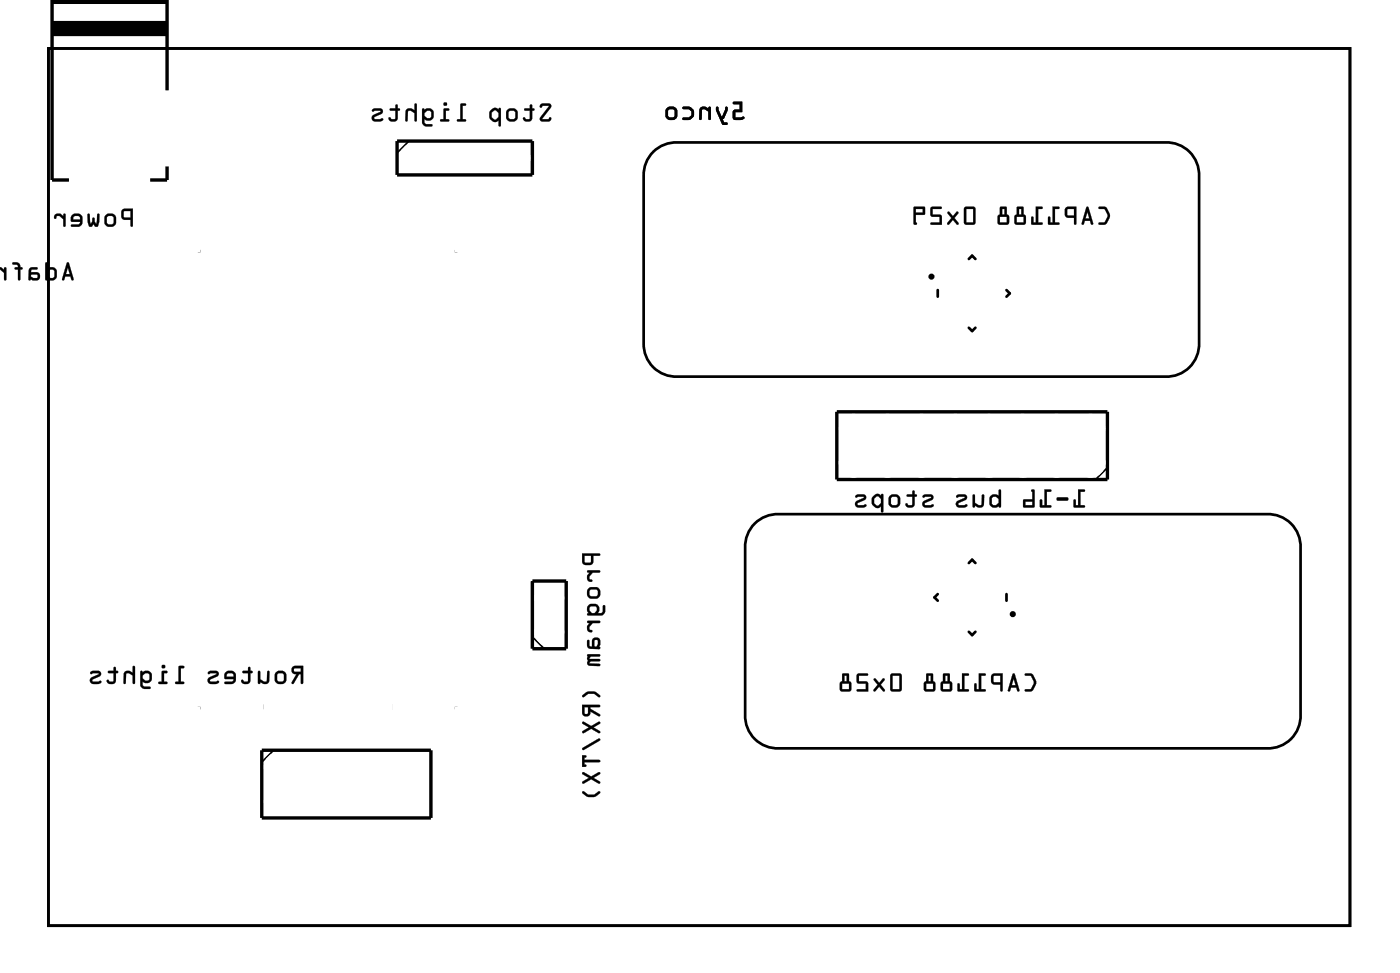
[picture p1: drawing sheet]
<svg xmlns="http://www.w3.org/2000/svg" width="105mm" height="73mm" viewBox="0 0 105 73" stroke-linecap="round" stroke-linejoin="round" font-family="sans-serif">
<g fill="none" stroke="#000" stroke-width=".2">
<path d="M3.6 3.6h97.8v65.9h-97.8zM49.1 11.4a2.44 2.44 0 0 1 1.8-.7h36.6a2.44 2.44 0 0 1 2.5 2.5v12.6a2.44 2.44 0 0 1-2.5 2.5h-36.6a2.44 2.44 0 0 1-2.6-2.5v-12.6a2.44 2.44 0 0 1 .8-1.8zM72.8 19.4l.2-.2 .2 .2M56.7 39.3a2.44 2.44 0 0 1 1.8-.7h36.6a2.44 2.44 0 0 1 2.6 2.5v12.6a2.44 2.44 0 0 1-2.6 2.5h-36.6a2.44 2.44 0 0 1-2.5-2.5v-12.6a2.44 2.44 0 0 1 .7-1.8zM70.4 21.8v.5M72.8 24.6l.2 .2 .2-.2M75.6 21.8l.2 .2-.2 .3M70.4 44.6l-.2 .2 .2 .3M72.8 47.4l.2 .3 .2-.3M72.8 42.3l.2-.3 .2 .3M75.6 44.6v.5"/>
<circle cx="69.9" cy="20.8" r=".13"/>
<circle cx="76.1" cy="46.1" r=".13"/>
</g>
<g fill="#000">
<path d="M9.2 15.7l-.1 .2v.4l.2 .2h.5v.5h.1l.1-1.3zM9.3 15.9l.5-.1v.5h-.5zM7.8 16.5a.5 .5 0 0 0 .9 0 .5 .5 0 0 0-.9 0zM8.1 16.3l.3-.1 .1 .1v.4l-.1 .1h-.3l-.1-.1zM6.6 16.1a.95 .95 0 0 0 .1 .9h.2l.1-.2 .1 .2h.2a.95 .95 0 0 0 .2-.9l-.1-.1-.1 .1-.1 .7-.2-.5-.2 .5-.1-.7zM5.4 16.1l-.1 .2v.3l.7 .1-.1 .1-.5 .1-.1 .1h.7l.2-.3-.1-.5-.2-.2h-.3zM5.5 16.3l.4-.1 .1 .3h-.5zM4.1 16.1v.2a.1 .1 0 0 0 0 .1 .1 .1 0 0 0 .1-.1l.3-.1 .3 .3v.5h.1v-.9h-.1v.1l-.3-.2z"/>
<path d="M9.2 15.7l-.1 .2v.4l.2 .2h.5v.4a.1 .1 0 0 0 .1 .1 .1 .1 0 0 0 .1-.1v-1.2h-.6zM9.2 15.7h.8l-.1 1.3h-.1v-.5h-.5l-.2-.2zM9.3 15.9l.5-.1v.5h-.5zM9.3 15.9v.4h.5v-.5zM7.7 16.5a.55 .55 0 0 0 1.1 0 .55 .55 0 0 0-1.1 0zM7.8 16.5a.49 .49 0 0 1 .9 0 .49 .49 0 0 1-.9 0zM8.1 16.3l.3-.1 .1 .1v.4l-.1 .1h-.3zM8.1 16.2l-.1 .5 .1 .2 .4-.1v-.1v-.4l-.1-.1zM6.6 16.1v.6l.2 .3h.1l.1-.2 .1 .2h.3l.1-.9a.1 .1 0 0 0-.1-.1 .1 .1 0 0 0-.1 .1l-.1 .7-.1-.4a.1 .1 0 0 0-.1-.1 .1 .1 0 0 0-.1 .1l-.1 .4-.1-.7zM6.6 16.1h.1l.1 .7 .2-.5 .2 .5 .1-.7h.1l.1 .5-.2 .4h-.1l-.2-.2-.1 .2h-.2l-.1-.3zM5.4 16.1l-.1 .2v.3l.7 .1-.1 .1h-.5a.1 .1 0 0 0-.1 .1 .1 .1 0 0 0 .1 .1h.5l.2-.1 .1-.1v-.5l-.2-.3h-.4zM5.4 16.2l.2-.2h.3l.2 .2 .1 .5-.2 .3h-.6v-.1l.5-.1 .1-.1v-.1h-.6l-.1-.3zM5.6 16.3l.3-.1 .1 .3h-.5zM5.5 16.2v.3h.5l-.1-.3zM4.1 16.1l-.1 .2a.11 .11 0 0 0 .2 .1 .11 .11 0 0 0 0-.1l.3-.1 .3 .3-.1 .4a.1 .1 0 0 0 .1 .1 .1 .1 0 0 0 .1-.1v-.8a.1 .1 0 0 0-.1-.1 .1 .1 0 0 0-.1 .1l.1 .1-.3-.2zM4.1 16.1l.4-.1 .3 .2v-.1h.1v.9h-.1v-.5l-.3-.3h-.2l-.2 .2z"/>
<path d="M40.6 7.8l-.1 .2 .1 .1 .2-.2 .4 .1-.6 .8-.1 .2 .2 .1h.6l.1-.1-.1-.2-.1 .1h-.5l.7-.8v-.2l-.2-.1zM39.4 8.2v.1h.4v.6h-.3l-.1-.1-.1 .1a.35 .35 0 0 0 .3 .3 .35 .35 0 0 0 .4-.3v-.6l.1-.1-.1-.1-.1-.2h-.1v.2zM37.9 8.6a.5 .5 0 0 0 1 0 .5 .5 0 0 0-1 0zM38.2 8.4l.4-.1 .1 .1v.4l-.1 .1h-.3l-.1-.1zM36.8 8.3v.1a.54 .54 0 0 0 .4 .8l.2-.2v.4h.2v-1.3a.09 .09 0 0 0-.1 0 .09 .09 0 0 0-.1 .1l-.2-.1zM36.9 8.4l.3-.1 .2 .2v.3l-.2 .2-.3-.2zM34.6 7.8v1.1l-.2 .1-.1 .1h.6l.1-.1-.3-.1v-1h.2l.1-.1zM33.3 8.2v.7l-.2 .1-.1 .1h.7v-.1l-.2-.1v-.6h.2v-.1zM33.3 7.8a.15 .15 0 0 0 .3 0 .15 .15 0 0 0-.3 0zM31.7 8.2v1.1l.2 .2h.5v-.2l-.5-.1v-.3l.2 .2 .4-.2 .1-.2-.1-.4-.2-.2h-.2l-.2 .2-.1-.2zM31.9 8.5l.2-.2h.2l.1 .1v.4l-.2 .1h-.1l-.2-.2zM30.5 8.2v.2v.7h.1v-.7l.1-.1 .4 .2v.6h.2v-1.3h-.2v.5l-.3-.2zM29.3 8.2v.1h.4v.6h-.3l-.1-.1-.1 .1a.35 .35 0 0 0 .3 .3 .35 .35 0 0 0 .4-.3v-.6l.1-.1-.1-.1-.1-.2h-.1v.2zM27.9 8.2v.1a.12 .12 0 0 0 .1 .1 .12 .12 0 0 0 .2-.1l.4 .1-.5 .2a.27 .27 0 0 0-.2 .3 .27 .27 0 0 0 .3 .2l.5-.1v-.1h-.2h-.4v-.1l.5-.2a.22 .22 0 0 0 .2-.3 .22 .22 0 0 0-.3-.2h-.3z"/>
<path d="M40.6 7.8l-.1 .2a.13 .13 0 0 0 .2 .1 .13 .13 0 0 0 .1-.2l.4 .1-.6 .8a.21 .21 0 0 0-.1 .2 .21 .21 0 0 0 .2 .1h.6l.1-.2a.13 .13 0 0 0-.1-.1 .13 .13 0 0 0-.1 .1h-.5l.7-.8a.21 .21 0 0 0-.2-.3zM40.6 7.8h.6a.2 .2 0 0 1 .2 .3l-.7 .8 .5 .1 .1-.2v.2l-.6 .1-.2-.2 .7-.9-.4-.1-.2 .2zM39.4 8.2v.1h.4v.6h-.3l-.1-.1h-.1a.21 .21 0 0 0 0 .3 .21 .21 0 0 0 .2 0h.3l.2-.1v-.7a.1 .1 0 0 0 .1-.1 .1 .1 0 0 0-.1-.1v-.2a.1 .1 0 0 0-.1-.1 .1 .1 0 0 0-.1 .1v.2zM39.4 8.2l.4-.1v-.2h.1l.1 .2 .1 .1-.1 .1v.6a.37 .37 0 0 1-.4 .2 .37 .37 0 0 1-.3-.2l.1-.1 .1 .2 .2-.1h.1v-.6h-.4zM37.9 8.6a.51 .51 0 0 0 1 0 .51 .51 0 0 0-1 0zM37.9 8.6a.5 .5 0 0 1 1 0 .5 .5 0 0 1-1 0zM38.2 8.4l.4-.1 .1 .1v.4l-.1 .1h-.4zM38.2 8.3v.5l.1 .2 .3-.1 .1-.1v-.4l-.1-.1zM36.8 8.3l-.1 .2a.5 .5 0 0 0 .3 .6l.2 .1 .2-.2v.4a.1 .1 0 0 0 .1 .1 .1 .1 0 0 0 .1-.1v-1.2a.1 .1 0 0 0-.1-.1 .1 .1 0 0 0-.1 .1l-.2-.1zM36.9 8.2l.3-.1 .2 .2 .1-.2 .1 .1v1.3l-.1-.1-.1-.4-.1 .1h-.2l-.3-.2v-.5zM37 8.4l.2-.1 .2 .2v.3l-.2 .2-.3-.2zM36.9 8.4v.4l.3 .2 .2-.2v-.3l-.2-.2zM34.6 7.8v1.1h-.2a.1 .1 0 0 0-.1 .1 .1 .1 0 0 0 .1 .1h.5a.1 .1 0 0 0 .1-.1 .1 .1 0 0 0-.1-.1h-.2v-1h.2a.1 .1 0 0 0 .1-.1 .1 .1 0 0 0-.1 0zM34.6 7.8h.4l-.1 .1h-.2v1.1h.3l-.1 .1h-.6l.1-.1h.2zM33.3 8.2v.7h-.2a.1 .1 0 0 0-.1 .1 .1 .1 0 0 0 .1 .1h.6a.1 .1 0 0 0 0-.1 .1 .1 0 0 0 0-.1h-.2v-.6h.2a.1 .1 0 0 0 0-.1 .1 .1 0 0 0 0-.1zM33.3 8.2h.4v.1h-.2v.7h.2v.1h-.6v-.1h.2zM33.3 7.8a.15 .15 0 0 0 .3 0 .15 .15 0 0 0-.3 0zM33.3 7.8a.15 .15 0 0 1 .3 0 .15 .15 0 0 1-.3 0zM31.7 8.2v1.1l.2 .2h.5a.1 .1 0 0 0 .1-.1 .1 .1 0 0 0-.1-.1h-.4l-.1-.4 .2 .2 .4-.2 .1-.2-.1-.4-.2-.2h-.2l-.2 .2-.1-.2zM31.7 8.2l.1-.1a.19 .19 0 0 0 .3 0l.2 .1 .2 .1v.5l-.2 .2-.4-.1v.3l.1 .1h.4v.2h-.5l-.2-.2zM31.9 8.5l.2-.2h.2l.1 .1v.4h-.3l-.2-.1zM31.9 8.5v.2l.1 .2h.2l.2-.1v-.4l-.1-.1h-.2zM30.5 8.2l-.1 .8a.09 .09 0 0 0 .1 .1 .09 .09 0 0 0 .1-.1v-.6l.2-.1 .3 .2v.5a.1 .1 0 0 0 .1 .1 .1 .1 0 0 0 .1-.1v-1.2a.1 .1 0 0 0-.1 0 .1 .1 0 0 0-.1 0v.5l-.3-.2zM30.5 8.2l.3-.1 .3 .2v-.5h.2v1.3h-.2v-.6l-.3-.2-.2 .1v.7h-.1v-.7zM29.3 8.2v.1h.4v.6h-.3l-.1-.1h-.1a.21 .21 0 0 0 0 .3 .21 .21 0 0 0 .2 0h.3l.2-.1v-.7h.1a.1 .1 0 0 0 0-.1 .1 .1 0 0 0 0-.1h-.1v-.2a.1 .1 0 0 0-.1-.1 .1 .1 0 0 0-.1 .1v.2zM29.3 8.2l.4-.1v-.2h.1l.1 .2 .1 .1-.1 .1v.6a.37 .37 0 0 1-.4 .2 .37 .37 0 0 1-.3-.2l.1-.1 .1 .2 .2-.1h.1v-.6h-.4zM27.9 8.2a.12 .12 0 0 0 .1 .2 .12 .12 0 0 0 .2-.1l.4 .1-.5 .2a.28 .28 0 0 0-.2 .3 .28 .28 0 0 0 .3 .2l.5-.1a.12 .12 0 0 0 0-.1 .12 .12 0 0 0-.2 0h-.4l.6-.4v-.2l-.1-.2a.71 .71 0 0 0-.7 .1zM28 8.2l.2-.1h.3a.22 .22 0 0 1 .2 .2 .22 .22 0 0 1-.1 .3l-.5 .2v.1l.4 .1 .2-.1v.1l-.2 .1h-.4l-.2-.1 .1-.3 .6-.3-.5-.1a.09 .09 0 0 1-.1 .1 .1 .1 0 0 1 0-.2z"/>
<path d="M55.1 7.7v.1h.4v.4l-.4 .1-.1 .6 .2 .1h.4a.15 .15 0 0 0 .2 0 .15 .15 0 0 0 0-.2h-.6v-.4h.5v-.8zM53.8 8v.3l.4 1 .4 .1v-.2h-.2l-.1-.3h.1l.2-.6v-.2h-.1l-.3 .7-.3-.7zM52.6 8.1l-.1 .2v.7l.2-.1v-.6l.1-.1 .4 .2v.5l.1 .1v-1h-.1v.2l-.3-.2zM51.3 8v.2h.4l.2 .2v.2l-.1 .2-.6 .1 .1 .1h.4a.5 .5 0 0 0 .4-.5 .5 .5 0 0 0-.4-.5zM49.9 8.5a.5 .5 0 0 0 1 0 .5 .5 0 0 0-1 0zM50.2 8.2h.3l.2 .1v.4l-.1 .1h-.3l-.1-.1z"/>
<path d="M55.1 7.7v.1h.4v.4l-.4 .1-.1 .6 .2 .1h.4a.15 .15 0 0 0 .2 0 .15 .15 0 0 0 0-.2h-.6v-.4h.5v-.8zM53.8 8v.3l.4 1 .4 .1v-.2h-.2l-.1-.3h.1l.2-.6v-.2h-.1l-.3 .7-.3-.7zM52.6 8.1l-.1 .2v.7l.2-.1v-.6l.1-.1 .4 .2v.5l.1 .1v-1h-.1v.2l-.3-.2zM51.3 8v.2h.4l.2 .2v.2l-.1 .2-.6 .1 .1 .1h.4a.5 .5 0 0 0 .4-.5 .5 .5 0 0 0-.4-.5zM49.9 8.5a.5 .5 0 0 0 1 0 .5 .5 0 0 0-1 0zM50.2 8.2h.3l.2 .1v.4l-.1 .1h-.3l-.1-.1z"/>
<path d="M55 7.7l.1 .1h.4v.4l-.4 .1-.1 .6 .2 .1 .6-.1a.1 .1 0 0 0 .1-.1 .1 .1 0 0 0-.1 0h-.6v-.4h.5v-.8zM55.1 7.7l.6-.1v.8h-.5v.4h.6h.1l-.1 .1-.6 .1-.2-.1 .1-.6 .5-.1v-.4h-.5zM53.8 8v.3l.4 1 .3 .1a.1 .1 0 0 0 .1-.1 .1 .1 0 0 0-.1-.1h-.1l-.1-.3h.1l.2-.8a.1 .1 0 0 0-.1-.1 .1 .1 0 0 0 0 .1l-.3 .7-.3-.7zM53.8 8l.1 .1 .3 .7 .3-.7h.1v.2l-.2 .6h-.2l.2 .3h.2v.2l-.4-.1-.4-1zM52.6 8.1l-.1 .8a.09 .09 0 0 0 .1 .1 .09 .09 0 0 0 .1-.1v-.6l.2-.1 .3 .2v.5a.1 .1 0 0 0 .1 .1 .1 .1 0 0 0 .1-.1v-.8a.1 .1 0 0 0-.1-.1 .11 .11 0 0 0-.1 .2l-.3-.2zM52.6 8.1l.3-.1 .3 .2v-.2h.1v1l-.1-.1v-.5l-.3-.2h-.2v.7l-.2 .1v-.7zM51.3 8v.2h.4l.2 .2v.3l-.2 .1h-.4a.1 .1 0 0 0-.1 .1 .1 .1 0 0 0 .1 .1l.6-.1a.49 .49 0 0 0 .1-.8l-.2-.1zM51.3 8h.5l.2 .2 .1 .2-.1 .4-.2 .2h-.5v-.2h.4l.2-.2v-.2l-.1-.2h-.5zM49.9 8.5a.51 .51 0 0 0 1 0 .51 .51 0 0 0-1 0zM49.9 8.5a.5 .5 0 0 1 1 0 .5 .5 0 0 1-1 0zM50.2 8.2h.3l.1 .1 .1 .4-.1 .1h-.4zM50.2 8.2v.5l.1 .1h.3l.1-.1v-.4l-.2-.1z"/>
<path d="M55 7.7l.1 .1h.4v.4l-.4 .1-.1 .6 .2 .1 .6-.1a.1 .1 0 0 0 .1-.1 .1 .1 0 0 0-.1 0h-.6v-.4h.5v-.8zM55.1 7.7l.6-.1v.8h-.5v.4h.6h.1l-.1 .1-.6 .1-.2-.1 .1-.6 .5-.1v-.4h-.5zM53.8 8v.3l.4 1 .3 .1a.1 .1 0 0 0 .1-.1 .1 .1 0 0 0-.1-.1h-.1l-.1-.3h.1l.2-.8a.1 .1 0 0 0-.1-.1 .1 .1 0 0 0 0 .1l-.3 .7-.3-.7zM53.8 8l.1 .1 .3 .7 .3-.7h.1v.2l-.2 .6h-.2l.2 .3h.2v.2l-.4-.1-.4-1zM52.6 8.1l-.1 .8a.09 .09 0 0 0 .1 .1 .09 .09 0 0 0 .1-.1v-.6l.2-.1 .3 .2v.5a.1 .1 0 0 0 .1 .1 .1 .1 0 0 0 .1-.1v-.8a.1 .1 0 0 0-.1-.1 .11 .11 0 0 0-.1 .2l-.3-.2zM52.6 8.1l.3-.1 .3 .2v-.2h.1v1l-.1-.1v-.5l-.3-.2h-.2v.7l-.2 .1v-.7zM51.3 8v.2h.4l.2 .2v.3l-.2 .1h-.4a.1 .1 0 0 0-.1 .1 .1 .1 0 0 0 .1 .1l.6-.1a.49 .49 0 0 0 .1-.8l-.2-.1zM51.3 8h.5l.2 .2 .1 .2-.1 .4-.2 .2h-.5v-.2h.4l.2-.2v-.2l-.1-.2h-.5zM49.9 8.5a.51 .51 0 0 0 1 0 .51 .51 0 0 0-1 0zM49.9 8.5a.5 .5 0 0 1 1 0 .5 .5 0 0 1-1 0zM50.2 8.2h.3l.1 .1 .1 .4-.1 .1h-.4zM50.2 8.2v.5l.1 .1h.3l.1-.1v-.4l-.2-.1z"/>
<path d="M82.5 15.5v.2h.4l.3 .5-.3 .5h-.4v.1l.1 .1a.6 .6 0 0 0 .7-.6v-.3l-.2-.4-.2-.1zM81.6 15.5l-.4 1.3 .2 .1 .1-.3h.3l.1 .2 .1 .1 .1-.1-.4-1.2zM81.7 15.9l.1 .5h-.3zM80 15.6v.2v.4l.1 .1 .5 .1 .1 .4 .1 .1v-1.4zM80.2 15.7h.4v.5l-.4-.1zM79 15.5v1.2h-.1v-.4h-.2v.5l.8 .1v-.2h-.3v-1h.3l.1-.1zM77.8 15.5v1.2h-.2v-.4h-.1l-.1 .5 .8 .1v-.2h-.2v-1h.2l.1-.1zM76.4 15.5l-.1 .6-.1 .2v.5l.1 .1h.6l.1-.2v-.4l-.1-.2v-.5zM76.3 16.3h.6v.4h-.6zM76.5 15.7h.2v.4h-.2zM75.1 15.5v.6l-.2 .2v.5l.2 .1h.6l.1-.2v-.4l-.2-.2v-.5zM75.1 16.3h.5v.4h-.5zM75.3 15.7h.1v.4h-.1zM72.4 15.6v1.2l.2 .1h.5l.2-.2-.1-1.1-.1-.1zM72.6 15.7h.5v1h-.5zM71.2 15.9v.1l.2 .4-.3 .3v.1h.2l.3-.3 .2 .3h.2v-.1l-.3-.3 .3-.4-.1-.1h-.1l-.2 .3-.3-.3zM69.9 15.6v.6l.1 .1h.6v.4h-.7v.1l.8 .1v-.7l-.7-.1v-.4h.6l.1-.1zM68.6 15.5v1.3l.2 .1 .1-.1-.1-.1v-.6h.6l.1-.5-.1-.1zM68.8 15.7h.5v.3h-.5z"/>
<path d="M82.5 15.5v.2h.4l.3 .5-.3 .5h-.3a.1 .1 0 0 0-.1 .1 .1 .1 0 0 0 .1 .1l.5-.1 .3-.6-.4-.7zM82.5 15.5l.5 .1 .3 .4a.83 .83 0 0 1-.3 .9h-.4l-.1-.1v-.1h.4l.3-.4v-.2l-.3-.4h-.4zM81.6 15.5l-.4 1.3 .2 .1 .1-.3h.3l.1 .2 .1 .1 .1-.1-.4-1.2zM81.6 15.6h.1l.4 1.2-.1 .1-.1-.1v-.2h-.4l-.1 .2h-.2zM81.6 15.9l.2 .5h-.3zM81.7 15.9l-.2 .5h.3zM80 15.6l-.1 .2 .1 .4 .1 .1 .5 .1v.4a.1 .1 0 0 0 .1 .1 .1 .1 0 0 0 .1-.1v-1.3h-.6zM80 15.6l.8-.1v1.4l-.1-.1v-.5h-.6l-.1-.1zM80.2 15.7h.4v.5l-.4-.1zM80.2 15.7v.5h.5v-.5zM79 15.5v1.2h-.1v-.4a.1 .1 0 0 0-.1-.1 .1 .1 0 0 0-.1 .1v.5l.8 .1a.1 .1 0 0 0 .1-.1 .1 .1 0 0 0-.1-.1h-.3v-1h.3a.1 .1 0 0 0 .1-.1 .1 .1 0 0 0-.1-.1zM79 15.5l.5 .1v.1h-.3v1h.3v.2l-.8-.1 .1-.5h.1v.4h.2zM77.8 15.5v1.2h-.2v-.4a.1 .1 0 0 0-.1-.1 .1 .1 0 0 0-.1 .1l.1 .5 .7 .1a.1 .1 0 0 0 .1-.1 .1 .1 0 0 0-.1-.1h-.2v-1h.2a.1 .1 0 0 0 .1-.1 .1 .1 0 0 0-.1-.1zM77.8 15.5l.5 .1-.1 .1h-.3v1h.3v.2l-.8-.1 .1-.5h.1v.4h.2zM76.4 15.5l-.1 .6-.1 .2v.5l.1 .1h.6l.1-.2v-.4l-.1-.2v-.5zM76.4 15.5l.4 .1 .1 .5 .1 .2v.4l-.1 .1-.6 .1-.1-.1v-.5l.2-.2zM76.3 16.3h.6v.4h-.6zM76.3 16.3v.4h.6v-.4zM76.5 15.7h.2v.4h-.2zM76.5 15.7v.4h.2v-.4zM75.1 15.5v.6l-.2 .2v.5l.2 .1h.6l.1-.2v-.4l-.2-.2v-.5zM75.1 15.5l.5 .1v.5l.2 .2v.4l-.1 .1-.6 .1-.2-.1v-.5l.2-.2zM75.1 16.3h.5v.4h-.5zM75.1 16.3v.4h.5v-.4zM75.3 15.7h.1v.4h-.1zM75.2 15.7v.4h.2v-.4zM72.4 15.6v1.2l.2 .1h.5l.2-.2-.1-1.1-.1-.1zM72.4 15.6l.7-.1 .1 .1v1.1l-.1 .1-.5 .1-.2-.1zM72.6 15.7h.5v1h-.5zM72.5 15.7v1h.6v-1zM71.2 15.9v.1l.2 .4-.3 .3a.1 .1 0 0 0 0 .2 .11 .11 0 0 0 .2-.1l.3-.3 .2 .3a.11 .11 0 0 0 .2 .1 .1 .1 0 0 0 0-.2l-.3-.3 .3-.4a.1 .1 0 0 0-.1-.1 .1 .1 0 0 0-.1 0l-.2 .3-.3-.3zM71.2 15.9h.1l.3 .3 .2-.3h.1l.1 .1-.3 .4 .3 .3v.1h-.2l-.2-.3-.3 .3h-.1l-.1-.1 .4-.3-.3-.4zM69.9 15.6v.6l.7 .1v.4h-.7a.1 .1 0 0 0-.1 .1 .1 .1 0 0 0 .1 .1h.8v-.8h-.7v-.4h.6a.1 .1 0 0 0 .1-.1 .1 .1 0 0 0-.1-.1zM69.9 15.6h.8l-.1 .1h-.6v.4l.7 .1v.7l-.8-.1v-.1h.7v-.4h-.6l-.1-.1zM68.6 15.5v1.3l.2 .1a.09 .09 0 0 0 .1-.1 .09 .09 0 0 0-.1-.1v-.6h.6l.1-.5-.1-.1zM68.6 15.5h.8l.1 .1-.1 .5h-.6v.6l.1 .1-.1 .1-.2-.1zM68.8 15.7h.5v.3h-.5zM68.8 15.7v.3h.5v-.3z"/>
<path d="M3.6 3.6v65.9h97.8v-65.9zM3.6 3.6h97.8v65.9h-97.8z"/>
<path d="M5 19.7l-.3 1.3h.1l.1-.3h.4l.1 .3h.1l-.3-1.3zM5.1 20.1l.1 .5h-.2zM3.4 19.7v1.3h.1l.1-.1 .2 .1h.3l.1-.2v-.6l-.3-.1-.3 .1v-.5zM3.6 20.4l.2-.2 .2 .1 .1 .5-.3 .1-.2-.2zM2.2 20.1l-.1 .9h.6a.31 .31 0 0 0 .3-.3 .31 .31 0 0 0-.3-.3h-.4v-.1l.1-.1h.4v-.1zM2.3 20.6h.5v.2l-.3 .1-.2-.1zM.9 19.7l.1 .2h.3v.2h-.2l.2 .1v.8h.1h.1v-.8l.2-.1h-.2a.39 .39 0 0 0-.6-.4zM-.1 20.1v.4v-.3h.1l.3 .3v.5h.1l.1-.9h-.2v.1zM-.1 20.1v.9zM-.1 20.1v.9zM-.1 19.6v.3zM-.1 19.8v1.2zM-.1 19.7v1.3zM-.1 19.7v1.3zM-.1 19.7v1.3zM-.1 19.7v1.3zM-.1 19.7v1.3zM-.1 20.1v.5zM-.1 19.7v1.3z"/>
<path d="M5 19.7l-.3 1.3h.1l.1-.3h.4l.1 .3h.1l-.3-1.3zM5 19.7h.2l.3 1.3h-.1l-.1-.3h-.4l-.1 .3h-.1zM5.1 20.1l.1 .5h-.2zM5.1 20.1l-.2 .5h.3zM3.4 19.7v1.3a.1 .1 0 0 0 .1 .1 .11 .11 0 0 0 .1-.2l.2 .2 .4-.2 .1-.2v-.4l-.4-.3-.3 .2v-.5zM3.4 19.7h.2v.5l.3-.1 .3 .1v.6l-.2 .2h-.2l-.2-.1-.1 .1h-.1zM3.6 20.4l.2-.2 .3 .1v.5h-.3l-.2-.1zM3.6 20.4v.3l.2 .2 .3-.1-.1-.5-.2-.1zM2.2 20.1l-.1 .9a.09 .09 0 0 0 .1 .1 .09 .09 0 0 0 .1-.1l.4 .1a.32 .32 0 0 0 .3-.4 .32 .32 0 0 0-.3-.3h-.4l.1-.2h.3a.1 .1 0 0 0 .1-.1 .1 .1 0 0 0-.1-.1zM2.2 20.1h.6v.1h-.4l-.1 .1v.1h.4a.31 .31 0 0 1 .3 .3 .31 .31 0 0 1-.3 .3h-.6zM2.4 20.6h.4v.2l-.3 .1-.2-.1zM2.3 20.6v.2l.2 .1 .3-.1v-.2zM.9 19.7l.1 .2h.3v.2l-.1-.1a.1 .1 0 0 0-.1 .1 .1 .1 0 0 0 .1 .1h.1v.8a.1 .1 0 0 0 .1 .1 .1 .1 0 0 0 .1-.1v-.8h.1a.1 .1 0 0 0 .1-.1 .1 .1 0 0 0-.1-.1l-.1 .1a.39 .39 0 0 0-.6-.4zM.9 19.7a.38 .38 0 0 1 .6 .4h.2l-.2 .1v.8h-.1v-.8l-.3-.1h.3l-.1-.2-.3-.1zM-.1 20v.5l.1-.3 .3 .3v.5a.1 .1 0 0 0 .1 .1 .1 .1 0 0 0 .1-.1v-.9a.1 .1 0 0 0-.1-.1 .1 .1 0 0 0-.1 .1v.1l-.2-.1zM-.1 20.1h.2l.2 .2v-.2h.2l-.1 .9h-.1v-.5l-.3-.3h-.1v.2zM-.1 20v1.1zM-.1 20.1v.9zM-.1 20v1.1zM-.1 20.1v.9zM-.1 19.6v.3zM-.1 19.6v.3zM-.1 19.7v1.4zM-.1 19.8v1.2zM-.1 19.7v1.4zM-.1 19.7v1.3zM-.1 19.7v1.4zM-.1 19.7v1.3zM-.1 19.7v1.4zM-.1 19.7v1.3zM-.1 19.7v1.4zM-.1 19.7v1.3zM-.1 19.7v1.4zM-.1 19.7v1.3zM-.1 20.1v.5zM-.1 20.1v.5zM-.1 19.7v1.4zM-.1 19.7v1.3z"/>
<path d="M81 36.7v1.2h-.2v-.4h-.1l-.1 .5 .8 .1v-.2h-.3v-1h.3l.1-.1zM79.4 37.4v.1v.1h.7l.1-.1-.1-.2zM78.4 36.7v1.2h-.1v-.4h-.2v.5l.8 .1v-.2h-.3v-1h.3v-.1zM77.5 36.8v.7h-.7l.1 .6 .8-.1v-1.2l-.1-.1zM77 37.6h.5v.3h-.5zM74.4 37.2l-.1 .2v.5l.2 .2h.3l.2-.1v.1h.1v-1.3h-.1v.4l-.4-.1zM74.5 37.4l.3-.1 .2 .2v.2l-.2 .2-.3-.1zM73.1 37.1v1h.1v-.2a.38 .38 0 0 0 .4 .2 .38 .38 0 0 0 .3-.3v-.7l-.2 .1v.6l-.1 .1-.4-.2v-.5zM71.8 37.2a.12 .12 0 0 0 .1 .2 .12 .12 0 0 0 .1-.1h.4l-.5 .3a.27 .27 0 0 0-.1 .3 .27 .27 0 0 0 .2 .2l.6-.1v-.1h-.2h-.4v-.2l.5-.2a.22 .22 0 0 0 .1-.2 .22 .22 0 0 0-.2-.2h-.4zM69.3 37.2a.12 .12 0 0 0 .1 .2 .12 .12 0 0 0 .1-.1h.4l-.5 .3a.27 .27 0 0 0-.1 .3 .27 .27 0 0 0 .2 .2l.6-.1v-.1h-.2h-.5l.1-.2 .5-.2a.22 .22 0 0 0 .1-.2 .22 .22 0 0 0-.2-.2h-.4zM68.1 37.1v.2h.4v.5l-.3 .1-.1-.1h-.1a.35 .35 0 0 0 .3 .3 .35 .35 0 0 0 .4-.3v-.5l.2-.1-.2-.1v-.3l-.2 .1v.2zM66.6 37.6a.5 .5 0 0 0 1 0 .5 .5 0 0 0-1 0zM67 37.3h.3l.1 .1v.4l-.1 .1h-.3l-.1-.1zM65.6 37.3l-.1 .1a.54 .54 0 0 0 .4 .7l.3-.1v.4h.1v-1.3a.09 .09 0 0 0-.1 0 .09 .09 0 0 0 0 .1l-.3-.1zM65.7 37.4l.2-.2 .2 .3v.3l-.2 .1-.3-.1zM64.2 37.2a.12 .12 0 0 0 .1 .2 .12 .12 0 0 0 .2-.1h.4l-.5 .3a.27 .27 0 0 0-.2 .3 .27 .27 0 0 0 .3 .2l.5-.1v-.1h-.2h-.4v-.2l.5-.2a.22 .22 0 0 0 .1-.2 .22 .22 0 0 0-.2-.2h-.3z"/>
<path d="M80.9 36.7l.1 1.2h-.2v-.3a.1 .1 0 0 0-.1-.1 .1 .1 0 0 0-.1 .1v.5h.8a.1 .1 0 0 0 .1-.1 .1 .1 0 0 0-.1-.1h-.3v-1h.3a.1 .1 0 0 0 .1-.1 .1 .1 0 0 0-.1-.1zM81 36.7l.5 .1-.1 .1h-.3v1h.3v.2l-.8-.1 .1-.5h.1v.4h.2zM79.4 37.3l-.1 .2 .1 .1h.7l.1-.1-.1-.2zM79.4 37.4l.7-.1 .1 .2-.1 .1h-.7zM78.4 36.7v1.2h-.1v-.3a.1 .1 0 0 0-.1-.1 .1 .1 0 0 0-.1 .1v.5h.8a.1 .1 0 0 0 .1-.1 .1 .1 0 0 0-.1-.1h-.3v-1h.3a.1 .1 0 0 0 .1-.1 .1 .1 0 0 0-.1-.1zM78.4 36.7l.5 .1v.1h-.3v1h.3v.2l-.8-.1v-.5h.1l.1 .4h.1zM77.4 36.8l.1 .7h-.7l.1 .6 .8-.1v-1.2l-.1-.1zM77.5 36.8h.2v1.2l-.8 .1v-.6h.6zM77 37.6h.5v.3h-.5zM77 37.6v.3h.5v-.3zM74.4 37.2l-.1 .2v.5l.3 .2 .4-.1a.1 .1 0 0 0 .1 .1 .1 .1 0 0 0 .1-.1v-1.2a.1 .1 0 0 0-.1-.1 .1 .1 0 0 0-.1 .1v.4l-.2-.1zM74.4 37.2l.4-.1 .2 .1v-.4h.1v1.3h-.1v-.1l-.2 .1-.4-.1-.1-.2zM74.6 37.3h.2l.2 .2v.2l-.2 .2-.3-.1zM74.5 37.4v.4l.1 .1h.2l.2-.2v-.2l-.2-.2zM73.1 37.1l-.1 .9a.11 .11 0 0 0 .2 .1 .1 .1 0 0 0 0-.2 .39 .39 0 0 0 .7-.1v-.6a.09 .09 0 0 0-.1-.1 .09 .09 0 0 0-.1 .1v.6l-.2 .1-.3-.2v-.5zM73.1 37.1l.1 .1v.5l.4 .2 .1-.1v-.6l.2-.1v.7a.32 .32 0 0 1-.5 .2l-.2-.1v.2l-.2-.1zM71.8 37.2a.12 .12 0 0 0 .1 .2 .12 .12 0 0 0 .1-.1h.4l-.5 .3a.28 .28 0 0 0-.1 .3 .28 .28 0 0 0 .2 .2l.6-.1a.12 .12 0 0 0-.1-.1 .12 .12 0 0 0-.1 0h-.4v-.1l.6-.3v-.3l-.1-.1a.71 .71 0 0 0-.7 .1zM71.8 37.2l.2-.1h.4a.22 .22 0 0 1 .2 .2 .22 .22 0 0 1-.1 .2l-.5 .2v.2h.4h.2v.1l-.2 .1h-.5l-.1-.2v-.2l.7-.4h-.5a.09 .09 0 0 1-.1 0 .09 .09 0 0 1-.1-.1zM69.3 37.2a.12 .12 0 0 0 0 .2 .12 .12 0 0 0 .2-.1h.4l-.5 .3a.28 .28 0 0 0-.2 .3 .28 .28 0 0 0 .3 .2l.6-.1a.12 .12 0 0 0-.1-.1 .12 .12 0 0 0-.1 0h-.4l-.1-.1 .7-.3v-.3l-.1-.1a.71 .71 0 0 0-.7 .1zM69.3 37.2l.2-.1h.4a.22 .22 0 0 1 .2 .2 .22 .22 0 0 1-.1 .2l-.5 .2-.1 .2h.5h.2v.1l-.3 .1h-.4l-.1-.2v-.2l.6-.4h-.4a.1 .1 0 0 1-.2 0 .09 .09 0 0 1 0-.1zM68.1 37.1v.2h.4v.5l-.3 .1-.1-.1h-.1a.21 .21 0 0 0 0 .2 .21 .21 0 0 0 .2 .1h.3l.2-.2v-.6h.1a.1 .1 0 0 0 .1-.1 .1 .1 0 0 0-.1-.1h-.1v-.2a.1 .1 0 0 0-.1-.1 .1 .1 0 0 0-.1 .1v.2zM68.1 37.1h.4v-.2l.2-.1v.3l.1 .1-.1 .1v.5a.37 .37 0 0 1-.4 .3 .37 .37 0 0 1-.3-.2l.1-.1 .1 .1h.3v-.1v-.5h-.4zM66.6 37.6a.51 .51 0 0 0 1 0 .51 .51 0 0 0-1 0zM66.6 37.6a.5 .5 0 0 1 1 0 .5 .5 0 0 1-1 0zM67 37.3h.3l.1 .1v.4l-.1 .1-.4-.1zM66.9 37.3v.5l.1 .1h.3l.1-.1v-.4l-.1-.1zM65.6 37.2l-.1 .3a.5 .5 0 0 0 .2 .6h.3l.2-.1-.1 .4a.1 .1 0 0 0 .1 .1 .1 .1 0 0 0 .1-.1v-1.2a.1 .1 0 0 0-.1-.1 .1 .1 0 0 0 0 .1l-.3-.1zM65.6 37.2l.3-.1 .3 .1v-.1h.1v1.4l-.1-.1v-.4l-.2 .1h-.2l-.3-.3v-.4zM65.7 37.4l.2-.1 .2 .2v.2l-.2 .2-.2-.1zM65.7 37.4l-.1 .4 .3 .2 .3-.2v-.4l-.3-.2zM64.2 37.2a.12 .12 0 0 0 .1 .2 .12 .12 0 0 0 .2-.1h.4l-.5 .3a.28 .28 0 0 0-.2 .3 .28 .28 0 0 0 .3 .2l.5-.1a.12 .12 0 0 0 0-.1 .12 .12 0 0 0-.2 0h-.4v-.1l.6-.3v-.3l-.1-.1a.71 .71 0 0 0-.7 .1zM64.2 37.2l.3-.1h.3a.22 .22 0 0 1 .2 .2 .22 .22 0 0 1-.1 .2l-.5 .2v.2h.4h.2v.1l-.2 .1h-.4l-.2-.2 .1-.2 .6-.4h-.5a.09 .09 0 0 1-.1 0 .09 .09 0 0 1-.1-.1z"/>
<path d="M22 50.1a.32 .32 0 0 0-.1 .3 .32 .32 0 0 0 .4 .2l-.4 .7h.1l.5-.7h.1v.6l.1 .1 .1-1.3zM22.1 50.2h.5v.2h-.5zM20.5 50.8a.5 .5 0 0 0 1 0 .5 .5 0 0 0-1 0zM20.9 50.6l.3-.1 .1 .1v.4l-.1 .1-.3 .1-.1-.1zM19.4 50.4v.9h.1v-.1a.38 .38 0 0 0 .4 .1 .38 .38 0 0 0 .3-.2v-.7h-.1l-.1 .7v.1l-.5-.2v-.6zM18.2 50.4v.1h.4v.6l-.2 .1-.2-.2-.1 .1a.35 .35 0 0 0 .4 .3 .35 .35 0 0 0 .3-.3v-.6l.2-.1-.2-.1v-.2h-.2v.2zM16.9 50.5l-.1 .2 .1 .2 .6 .1-.1 .2h-.5v.1h.6l.2-.3v-.5l-.3-.2-.3 .1zM17.1 50.6l.3-.1 .1 .3h-.5zM15.6 50.5a.12 .12 0 0 0 .1 .1 .12 .12 0 0 0 .1-.1l.5 .1-.6 .2a.27 .27 0 0 0-.1 .3 .27 .27 0 0 0 .3 .2l.5-.1v-.1l-.2 .1-.4-.1v-.1l.5-.2a.22 .22 0 0 0 .1-.3 .22 .22 0 0 0-.2-.2h-.4zM13.4 50v1.2h-.2v.1h.6v-.1h-.2v-1l.2-.1v-.1zM12.2 50.4l-.1 .8h-.2v.1h.6l.1-.1h-.3v-.7h.2l.1-.1zM12.1 50a.15 .15 0 0 0 .3 0 .15 .15 0 0 0-.3 0zM10.6 50.4v1.1l.2 .2h.5v-.2h-.6v-.4l.2 .2 .4-.2 .1-.2v-.4l-.2-.1h-.3l-.2 .1v-.1zM10.7 50.7l.2-.2h.2l.1 .2v.3l-.1 .1h-.2l-.2-.2zM9.4 50.4l-.1 .2v.7h.1l.1-.7 .1-.1 .4 .2v.6h.1v-1.3h-.1v.5l-.3-.2zM8.1 50.4v.1h.4v.6l-.2 .1-.2-.2-.1 .1a.35 .35 0 0 0 .4 .3 .35 .35 0 0 0 .3-.3v-.6l.2-.1-.2-.1v-.2h-.2v.2zM6.8 50.5a.12 .12 0 0 0 .1 .1 .12 .12 0 0 0 .1-.1l.4 .1-.5 .2a.27 .27 0 0 0-.1 .3 .27 .27 0 0 0 .2 .2l.6-.1v-.1l-.2 .1-.5-.1 .1-.1 .5-.2a.22 .22 0 0 0 .1-.3 .22 .22 0 0 0-.2-.2h-.4z"/>
<path d="M22 50a.32 .32 0 0 0-.1 .4 .32 .32 0 0 0 .4 .2l-.4 .6a.1 .1 0 0 0 0 .1 .1 .1 0 0 0 .2 0l.4-.7h.1v.6a.1 .1 0 0 0 .1 .1 .1 .1 0 0 0 .1-.1v-1.2h-.6zM22 50.1l.8-.1-.1 1.3-.1-.1v-.6h-.1l-.4 .7h-.2l.4-.7a.31 .31 0 0 1-.4-.2 .31 .31 0 0 1 .1-.3zM22.1 50.2h.5v.2h-.5zM22.1 50.2v.2h.5v-.3zM20.5 50.8a.51 .51 0 0 0 1 0 .51 .51 0 0 0-1 0zM20.6 50.8a.49 .49 0 0 1 .9 0 .49 .49 0 0 1-.9 0zM20.9 50.6l.3-.1 .1 .1v.4l-.1 .1h-.4zM20.9 50.6l-.1 .5 .1 .1 .3-.1 .1-.1v-.4l-.1-.1zM19.4 50.4v.8a.1 .1 0 0 0 .1 .1 .1 .1 0 0 0 0-.1 .39 .39 0 0 0 .7-.1v-.7a.09 .09 0 0 0 0-.1 .09 .09 0 0 0-.1 .1l-.1 .7-.2 .1-.3-.2v-.6zM19.4 50.4h.1v.6l.5 .2v-.1l.1-.7h.1v.7a.32 .32 0 0 1-.5 .2l-.2-.1v.1h-.1zM18.2 50.4v.1h.4v.6l-.2 .1-.2-.2h-.1a.21 .21 0 0 0 0 .3 .21 .21 0 0 0 .3 0h.2l.2-.1v-.7h.1a.1 .1 0 0 0 .1-.1 .1 .1 0 0 0-.1-.1h-.1v-.2a.1 .1 0 0 0-.1-.1 .1 .1 0 0 0-.1 .1v.2zM18.2 50.4h.4v-.3h.2v.3h.2l-.2 .1v.6a.37 .37 0 0 1-.3 .2 .37 .37 0 0 1-.4-.2l.1-.1 .2 .2h.2v-.1v-.6h-.3zM16.9 50.5l-.1 .2 .1 .2 .6 .1-.1 .1-.5 .1a.1 .1 0 0 0-.1 0 .1 .1 0 0 0 .1 .1h.5h.2l.1-.2v-.4l-.2-.3-.4-.1zM16.9 50.5l.2-.1h.3l.3 .1v.5l-.2 .3h-.6v-.1h.5l.1-.2-.6-.1v-.2zM17.1 50.6l.3-.1 .1 .3h-.5zM17.1 50.6l-.1 .2h.5l-.1-.3zM15.6 50.5a.12 .12 0 0 0 .1 .1 .12 .12 0 0 0 .1-.1l.4 .1-.5 .2a.28 .28 0 0 0-.1 .3 .28 .28 0 0 0 .3 .2h.5a.12 .12 0 0 0 0-.2 .12 .12 0 0 0-.2 .1l-.4-.1 .6-.4v-.2l-.1-.1a.71 .71 0 0 0-.7 .1zM15.6 50.5l.2-.1h.4a.22 .22 0 0 1 .2 .1 .22 .22 0 0 1-.1 .3l-.5 .2v.1l.4 .1 .2-.1v.1l-.2 .1h-.4l-.2-.1v-.3l.7-.3-.5-.1a.09 .09 0 0 1-.1 .1 .09 .09 0 0 1-.1-.1zM13.4 50v1.2h-.2a.1 .1 0 0 0-.1 0 .1 .1 0 0 0 .1 .1h.6a.1 .1 0 0 0 0-.1h-.2v-1h.2a.1 .1 0 0 0 0-.1 .1 .1 0 0 0 0-.1zM13.4 50h.4v.1h-.2v1.1h.2v.1h-.6v-.1h.2zM12.2 50.4l-.1 .8h-.1a.1 .1 0 0 0-.1 0 .1 .1 0 0 0 .1 .1h.5a.1 .1 0 0 0 .1-.1 .1 .1 0 0 0-.1 0h-.2v-.7h.2a.1 .1 0 0 0 .1-.1 .1 .1 0 0 0-.1-.1zM12.2 50.4h.4l-.1 .1h-.2v.7h.2v.1h-.6v-.1h.3zM12.1 50a.15 .15 0 0 0 .3 0 .15 .15 0 0 0-.3 0zM12.1 50a.15 .15 0 0 1 .3 0 .15 .15 0 0 1-.3 0zM10.6 50.4l-.1 1.1 .3 .2h.4a.1 .1 0 0 0 .1-.1 .1 .1 0 0 0-.1-.1h-.4l-.1-.3 .2 .1 .4-.1 .1-.3v-.4l-.2-.1-.3-.1-.2 .2v-.2zM10.6 50.4a.19 .19 0 0 0 .3 0h.3l.2 .1v.6l-.3 .2-.4-.2v.3l.1 .1h.5v.2h-.5l-.2-.2zM10.7 50.7l.2-.2h.2l.1 .2v.3l-.3 .1-.2-.2zM10.7 50.7v.2l.2 .2h.2l.1-.1v-.3l-.1-.2h-.2zM9.4 50.4l-.1 .8a.09 .09 0 0 0 .1 .1l.1-.7 .2-.1 .3 .2v.5a.1 .1 0 0 0 .1 .1 .1 .1 0 0 0 0-.1v-1.1a.1 .1 0 0 0 0-.1 .1 .1 0 0 0-.1 .1v.4l-.3-.2zM9.4 50.4h.3l.3 .1v-.5h.1v1.3h-.1v-.6l-.3-.2-.2 .1-.1 .7h-.1v-.7zM8.1 50.4v.1h.4v.6l-.2 .1-.2-.2h-.1a.21 .21 0 0 0 0 .3 .21 .21 0 0 0 .3 0h.2l.2-.1v-.7h.1a.1 .1 0 0 0 .1-.1 .1 .1 0 0 0-.1-.1h-.1v-.2a.1 .1 0 0 0-.1-.1 .1 .1 0 0 0-.1 .1v.2zM8.1 50.4h.4v-.3h.2v.3h.2l-.2 .1v.6a.37 .37 0 0 1-.3 .2 .37 .37 0 0 1-.4-.2l.1-.1 .2 .2h.2v-.1v-.6h-.3zM6.8 50.5a.12 .12 0 0 0 0 .1 .12 .12 0 0 0 .2-.1l.4 .1-.5 .2a.28 .28 0 0 0-.2 .3 .28 .28 0 0 0 .3 .2h.6a.12 .12 0 0 0-.1-.2 .12 .12 0 0 0-.1 .1l-.4-.1h-.1l.7-.4v-.2l-.1-.1a.71 .71 0 0 0-.7 .1zM6.8 50.5l.2-.1h.4a.22 .22 0 0 1 .2 .1 .22 .22 0 0 1-.1 .3l-.5 .2-.1 .1 .5 .1 .2-.1v.1l-.3 .1h-.4l-.1-.1v-.3l.6-.3-.4-.1a.11 .11 0 0 1-.2 .1 .09 .09 0 0 1 0-.1z"/>
<path d="M43.7 41.5v.7l.3 .2 .5-.1 .1-.6h.4l.1-.1-.1-.1zM43.9 41.7h.5v.5h-.5zM44.1 42.8v.2h.2l-.2 .2a.33 .33 0 0 0 0 .3 .33 .33 0 0 0 .3 .2 .12 .12 0 0 0 0-.2 .12 .12 0 0 0-.1 0v-.2l.2-.3h.5l.1-.1zM44.1 44.5a.5 .5 0 0 0 1 0 .5 .5 0 0 0-1 0zM44.3 44.3h.5l.1 .1v.3l-.1 .1-.4-.1-.1-.1zM44.2 45.4l-.1 .2 .1 .4-.1 .1v.1h1.1l.2-.2v-.6l-.1 .1-.1 .4-.3 .1 .1-.2-.1-.4-.2-.1zM44.3 45.5h.4l.1 .1v.2l-.2 .2h-.2l-.1-.2zM44.1 46.6v.1l.2 .1-.2 .2a.33 .33 0 0 0 0 .3 .33 .33 0 0 0 .3 .2 .12 .12 0 0 0 0-.2 .12 .12 0 0 0-.1 0v-.2l.2-.3h.5l.1-.2zM44.1 48v.5l.2 .2h.7v-.2l.1-.4a.31 .31 0 0 0-.3-.3 .31 .31 0 0 0-.3 .3v.4h-.2v-.4zM44.7 48.1h.2v.2l-.1 .2h-.2zM44.1 49.1v.8l.9 .1v-.2h-.7l.1-.2h.6v-.1l-.7-.1 .1-.1h.6v-.2zM43.7 52.2v.1h.1a.72 .72 0 0 1 1.2 0h.1a.78 .78 0 0 0-1.4-.1zM43.7 52.9v.6a.31 .31 0 0 0 .4 .3 .31 .31 0 0 0 .2-.4l.7 .4 .1-.2-.8-.4v-.1h.7l.1-.1zM43.9 53.1h.3l-.1 .5-.2-.1zM43.7 54.2l.1 .1 .4 .3-.4 .3v.1l.6-.3 .5 .3h.2l-.1-.1-.4-.3 .4-.3v-.1l-.6 .3zM43.7 56.2v.1h.1l1.2-.7 .1-.1-.2-.1zM43.7 56.7v.9l.3-.1v-.1h-.1v-.2h1.2l-.1-.2h-1.1v-.1l.1-.1v-.1zM43.7 58l.1 .1 .4 .3-.4 .3v.1l.6-.3 .5 .3h.2l-.1-.1-.4-.3 .4-.3v-.1l-.6 .3zM43.7 59.4a.79 .79 0 0 0 1.4 .1l-.1-.1a.72 .72 0 0 1-1.2 0z"/>
<path d="M43.7 41.5v.7l.3 .2 .5-.1 .1-.6h.4a.1 .1 0 0 0 .1-.1 .1 .1 0 0 0-.1-.1zM43.7 41.5h1.3l.1 .1-.1 .1h-.5v.6l-.5 .1-.3-.2zM43.9 41.7h.5l-.1 .5h-.4zM43.9 41.7v.5h.5v-.5zM44.1 42.8v.2h.2l-.2 .2a.33 .33 0 0 0 0 .3 .33 .33 0 0 0 .3 .2 .14 .14 0 0 0 0-.2 .14 .14 0 0 0-.1-.1v-.1l.2-.3h.5a.1 .1 0 0 0 .1-.1 .1 .1 0 0 0-.1-.1zM44.1 42.8l1 .1-.1 .1h-.5l-.2 .3v.1l.2 .2a.23 .23 0 0 1-.3 0 .23 .23 0 0 1-.1-.2v-.2l.2-.2-.2-.1zM44.1 44.5a.51 .51 0 0 0 1 0 .51 .51 0 0 0-1 0zM44.1 44.5a.5 .5 0 0 1 1 0 .5 .5 0 0 1-1 0zM44.3 44.3h.5l.1 .1-.1 .3h-.5v-.3zM44.3 44.3v.3v.2h.5l.1-.1v-.3l-.1-.1zM44.2 45.4l-.1 .2v.3l.1 .1a.1 .1 0 0 0-.1 .1 .1 .1 0 0 0 .1 .1h1.1l.1-.2 .1-.5a.1 .1 0 0 0-.1-.1 .1 .1 0 0 0-.1 .1l-.1 .4-.3 .1 .1-.2-.1-.4-.2-.1zM44.1 45.5l.2-.2 .5 .1 .2 .2-.1 .4h.2l.2-.1v-.4l.1-.1v.5v.2l-.2 .1h-1l-.1-.1a.19 .19 0 0 0 0-.3zM44.3 45.5h.4l.1 .1v.2l-.2 .2h-.2l-.1-.2zM44.3 45.5v.3l.1 .2h.3l.1-.2v-.2l-.1-.1zM44.1 46.6v.1l.2 .1-.2 .2a.33 .33 0 0 0 0 .3 .33 .33 0 0 0 .3 .2 .14 .14 0 0 0 0-.2 .14 .14 0 0 0-.1-.1v-.1l.2-.3h.5a.1 .1 0 0 0 .1-.1 .1 .1 0 0 0-.1-.1zM44.1 46.6h1l-.1 .1-.5 .1-.2 .2v.2l.2 .2a.23 .23 0 0 1-.3 0 .23 .23 0 0 1-.1-.2v-.2l.2-.2-.2-.1zM44.1 48v.4l.1 .2 .8 .1a.09 .09 0 0 0 .1-.1 .09 .09 0 0 0-.1-.1l.1-.4a.32 .32 0 0 0-.3-.3 .32 .32 0 0 0-.4 .3l.1 .4h-.2v-.4zM44.1 48.1h.1l.1 .4h.2v-.4a.31 .31 0 0 1 .3-.2 .31 .31 0 0 1 .3 .2l-.1 .5v.1h-.7l-.2-.2zM44.7 48.1h.2v.2l-.1 .2h-.2zM44.6 48v.5h.2l.1-.2v-.2zM44.1 49.1v.3l.1 .2a.21 .21 0 0 0-.1 .2 .21 .21 0 0 0 .2 .2h.7a.1 .1 0 0 0 .1-.1 .1 .1 0 0 0-.1-.1h-.7l.1-.2h.6a.1 .1 0 0 0 .1-.1 .1 .1 0 0 0-.1-.1h-.7l.1-.1h.6a.1 .1 0 0 0 .1-.1 .1 .1 0 0 0-.1-.1zM44.1 49.1l1 .1-.1 .1h-.6l-.1 .1 .7 .1v.1h-.6l-.1 .2h.7v.2h-.7a.21 .21 0 0 1-.2-.2 .21 .21 0 0 1 .1-.2l-.1-.2zM43.7 52.2a.1 .1 0 0 0 0 .1 .1 .1 0 0 0 .2 0l.3-.2h.4l.3 .2a.1 .1 0 0 0 .2 0 .1 .1 0 0 0-.1-.1 .87 .87 0 0 0-1.3 0zM43.7 52.2l.4-.3h.5l.4 .3v.1h-.1a.67 .67 0 0 0-1 0h-.2zM43.7 52.9v.6a.32 .32 0 0 0 .4 .3 .32 .32 0 0 0 .2-.4l.6 .4a.11 .11 0 0 0 .2-.1 .1 .1 0 0 0-.1-.1l-.7-.4v-.1h.7a.1 .1 0 0 0 .1-.1 .1 .1 0 0 0-.1-.1zM43.7 52.9l1.4 .1-.1 .1h-.7v.1l.7 .4v.2l-.7-.4a.31 .31 0 0 1-.2 .4 .31 .31 0 0 1-.4-.3zM43.9 53.1h.3l-.1 .5-.2-.1zM43.9 53.1v.4l.2 .1 .1-.5zM43.7 54.2l.1 .1 .4 .3-.4 .3a.1 .1 0 0 0-.1 .1 .1 .1 0 0 0 .1 0l.6-.3 .5 .3a.1 .1 0 0 0 .2 0 .1 .1 0 0 0-.1-.1l-.4-.3 .4-.3a.1 .1 0 0 0 .1-.1 .1 .1 0 0 0-.2 0l-.5 .3-.6-.3zM43.7 54.2h.1l.6 .3 .6-.3v.1l-.4 .3 .4 .3 .1 .1h-.2l-.5-.3-.6 .3v-.1l.4-.3-.4-.3zM43.7 56.2v.1h.1l1.2-.7a.1 .1 0 0 0 .1-.1 .11 .11 0 0 0-.2-.1zM43.8 56.1l1.1-.7 .2 .1-.1 .1-1.2 .7-.1-.1zM43.7 56.7v.9h.2a.11 .11 0 0 0 .1-.2 .1 .1 0 0 0-.1 0v-.2h1.1a.1 .1 0 0 0 .1-.1 .1 .1 0 0 0-.1-.1h-1.1v-.1a.11 .11 0 0 0 .1-.1 .11 .11 0 0 0 0-.1zM43.7 56.7h.3l-.1 .2v.1h1.1l.1 .1-1.2 .1v.2l.1 .1-.3 .1zM43.7 58l.1 .1 .4 .3-.4 .2a.11 .11 0 0 0-.1 .2 .1 .1 0 0 0 .1 0l.6-.3 .5 .3a.1 .1 0 0 0 .2 0 .11 .11 0 0 0-.1-.2l-.4-.2 .4-.3a.1 .1 0 0 0 .1-.1 .1 .1 0 0 0-.2 0l-.5 .3-.6-.3zM43.7 58h.1l.6 .3 .6-.3v.1l-.4 .3 .4 .3 .1 .1h-.2l-.5-.3-.6 .3v-.1l.4-.3-.4-.3zM43.7 59.4v.1a.87 .87 0 0 0 1.3 0 .1 .1 0 0 0 .1-.1 .1 .1 0 0 0-.2 0l-.3 .2h-.4l-.3-.2zM43.7 59.4h.2a.67 .67 0 0 0 1 0h.1v.1l-.4 .3-.6-.1-.3-.2z"/>
<path d="M77 50.6v.1h.4l.2 .5-.2 .5h-.4v.1v.1a.6 .6 0 0 0 .8-.6v-.3l-.2-.4-.2-.1zM76 50.6l-.3 1.2 .1 .1 .1-.3h.4l.1 .3h.1l.1-.1-.4-1.2zM76.1 50.9l.2 .5h-.3zM74.5 50.6l-.1 .2v.4l.2 .2h.5v.4l.1 .1 .1-1.4zM74.6 50.7h.5v.5h-.5zM73.5 50.5v1.2h-.2v-.4h-.1v.5l.8 .1v-.2h-.3v-1h.3v-.1zM72.2 50.5v1.2h-.1v-.4h-.2v.5l.8 .1v-.2h-.3v-1h.3l.1-.1zM70.8 50.6v.5l-.2 .2v.5l.2 .1h.6l.1-.2v-.4l-.2-.2v-.5zM70.8 51.3h.5v.4h-.5zM71 50.7h.2v.4h-.2zM69.6 50.6l-.1 .5-.1 .2v.5l.1 .1h.6l.1-.2v-.4l-.1-.2v-.5zM69.5 51.3h.6v.4h-.6zM69.7 50.7h.2v.4h-.2zM66.9 50.6v1.2l.1 .1h.6l.1-.2v-1.1l-.2-.1zM67 50.7h.5v1h-.5zM65.6 50.9v.2l.3 .3-.3 .4v.1h.1l.3-.4 .3 .4h.1v-.1l-.3-.4 .3-.3v-.2h-.1l-.3 .4-.2-.4zM64.4 50.6l-.1 .6 .2 .1h.5v.4h-.6l-.1 .1 .9 .1-.1-.7-.6-.1v-.4h.6l.1-.1zM63.3 50.6l-.1 .5-.1 .2v.5l.1 .1h.6l.1-.2v-.4l-.1-.2-.1-.5zM63.2 51.3h.6v.4h-.6zM63.4 50.7h.2v.4h-.2z"/>
<path d="M77 50.6v.1h.4l.2 .5-.2 .5h-.4a.1 .1 0 0 0-.1 .1 .1 .1 0 0 0 .1 .1l.6-.1 .2-.6-.3-.6zM77 50.6h.5l.3 .4a.83 .83 0 0 1-.4 .9h-.4v-.1v-.1h.4l.2-.4v-.2l-.2-.4h-.4zM76.1 50.5l-.4 1.3 .1 .1 .1-.3h.4l.1 .3h.1l.1-.1-.4-1.2zM76.1 50.6h.1l.4 1.2-.1 .1-.1-.1-.1-.2h-.4l-.1 .3-.1-.1zM76.1 50.9l.2 .5h-.3zM76.1 50.9l-.1 .5h.3zM74.5 50.6l-.1 .2v.4l.2 .2h.5v.4a.1 .1 0 0 0 .1 .1 .1 .1 0 0 0 .1-.1v-1.3h-.6zM74.5 50.6l.8-.1-.1 1.4-.1-.1v-.4h-.5l-.2-.2zM74.6 50.7h.5v.5h-.5zM74.6 50.7v.5h.5v-.5zM73.5 50.5v1.2h-.2v-.3a.1 .1 0 0 0-.1-.1 .1 .1 0 0 0-.1 .1l.1 .5h.7a.1 .1 0 0 0 .1-.1 .1 .1 0 0 0-.1-.1h-.2v-1h.2a.1 .1 0 0 0 .1-.1 .1 .1 0 0 0-.1-.1zM73.5 50.5l.5 .1v.1h-.3v1h.3v.2l-.8-.1v-.5h.1v.4h.2zM72.2 50.5v1.2h-.1v-.3a.1 .1 0 0 0-.1-.1 .1 .1 0 0 0-.1 .1v.5h.8a.1 .1 0 0 0 .1-.1 .1 .1 0 0 0-.1-.1h-.3v-1h.3a.1 .1 0 0 0 .1-.1 .1 .1 0 0 0-.1-.1zM72.2 50.5l.5 .1v.1h-.3v1h.3v.2l-.8-.1 .1-.5h.1v.4h.2zM70.8 50.6v.5l-.2 .2v.5l.2 .1h.6l.1-.2v-.4l-.2-.2v-.5zM70.8 50.6h.5v.5l.2 .2v.4l-.1 .2h-.6l-.1-.1-.1-.5 .2-.2zM70.8 51.3h.5v.4h-.5zM70.8 51.3v.4h.5v-.4zM71 50.7h.2v.4h-.2zM71 50.7v.4h.2v-.4zM69.6 50.6l-.1 .5-.1 .2v.5l.1 .1h.6l.1-.2v-.4l-.1-.2v-.5zM69.6 50.6h.5v.5l.1 .2v.4l-.1 .2h-.6l-.1-.1v-.5l.2-.2zM69.5 51.3h.6v.4h-.6zM69.5 51.3v.4h.6v-.4zM69.7 50.7h.2v.4h-.2zM69.7 50.7v.4h.2v-.4zM66.9 50.6v1.2l.1 .1h.6l.1-.2v-1.1l-.2-.1zM66.9 50.6l.6-.1 .2 .2v1l-.1 .2h-.6l-.1-.1zM67 50.7h.5v1h-.5zM67 50.7v1h.5v-1zM65.6 50.9v.2l.3 .3-.3 .4a.1 .1 0 0 0 0 .1 .1 .1 0 0 0 .1 0l.3-.4 .3 .4a.1 .1 0 0 0 .1 0 .1 .1 0 0 0 0-.1l-.3-.4 .3-.3a.1 .1 0 0 0 0-.2 .1 .1 0 0 0-.1 0l-.3 .4-.2-.4zM65.6 50.9h.2l.2 .4 .3-.4h.1v.2l-.3 .3 .3 .4v.1h-.1l-.3-.4-.3 .4h-.1v-.1l.3-.4-.3-.3zM64.4 50.6v.7h.6v.4h-.6a.1 .1 0 0 0-.1 .1 .1 .1 0 0 0 .1 .1h.8l-.1-.7-.6-.1v-.4h.6a.1 .1 0 0 0 .1-.1 .1 .1 0 0 0-.1-.1zM64.4 50.6h.8l-.1 .1h-.6v.4l.6 .1 .1 .7-.9-.1 .1-.1h.6v-.4h-.5l-.2-.1zM63.3 50.6l-.1 .5-.2 .2 .1 .5 .1 .1h.6l.1-.2v-.4l-.1-.2v-.5zM63.3 50.6h.4v.5l.2 .2v.4l-.1 .2h-.6l-.1-.1v-.5l.1-.2zM63.2 51.3h.6v.4h-.6zM63.2 51.3v.4h.6v-.4zM63.4 50.7h.2v.4h-.2zM63.4 50.7v.4h.2v-.4z"/>
</g>
<g fill="none" stroke="#000" stroke-width=".25">
<path d="M3.9 -.1v13.6h1.3M12.5 0v6.8M3.9 0h8.6M3.9 .2h8.6M3.9 2.6h8.6M3.9 2.5h8.6M3.9 2.3h8.6M3.9 2.2h8.6M3.9 2.1h8.6M3.9 2h8.6M3.9 1.8h8.6M3.9 1.7h8.6"/>
<path d="M12.5 12.5v1h-1.2M29.8 10.6h10.2v2.5h-10.2zM62.8 30.9h20.4v5.1h-20.4zM19.7 56.3h12.7v5.1h-12.7zM40 43.6h2.5v5.1h-2.5z"/>
</g>
<path d="M30.7 10.6l-.9 .9M83.2 35.1l-.9 .9M20.5 56.3l-.8 .9M40 47.8l.9 .9" fill="none" stroke="#000" stroke-width=".13"/>
<path d="M29.4 53h4.8v-34.1h-19.2v34.1h4.8" fill="none" stroke="#000" stroke-width=".39"/>
<circle cx="23.5" cy="11.9" r="1.6" fill="#fff"/>
<circle cx="23.5" cy="11.9" r="1.6" fill="none" stroke="#fff" stroke-width=".25"/>
<circle cx="87" cy="33.4" r="1.6" fill="#fff"/>
<circle cx="87" cy="33.4" r="1.6" fill="none" stroke="#fff" stroke-width=".25"/>
<circle cx="53.9" cy="33.5" r="1.6" fill="#fff"/>
<circle cx="53.9" cy="33.5" r="1.6" fill="none" stroke="#fff" stroke-width=".25"/>
<circle cx="36.2" cy="60.1" r="1.6" fill="#fff"/>
<circle cx="36.2" cy="60.1" r="1.6" fill="none" stroke="#fff" stroke-width=".25"/>
<circle cx="53.9" cy="27.1" r=".67" fill="#fff"/>
<circle cx="53.9" cy="27.1" r=".67" fill="none" stroke="#fff" stroke-width=".59"/>
<path d="M53.3 26.4h1.3v1.4h-1.3z" fill="#fff"/>
<path d="M53.3 26.4h1.3v1.4h-1.3z" fill="none" stroke="#fff" stroke-width=".59"/>
<circle cx="56.5" cy="27.1" r=".67" fill="#fff"/>
<circle cx="56.5" cy="27.1" r=".67" fill="none" stroke="#fff" stroke-width=".59"/>
<circle cx="59" cy="27.1" r=".67" fill="#fff"/>
<circle cx="59" cy="27.1" r=".67" fill="none" stroke="#fff" stroke-width=".59"/>
<circle cx="61.6" cy="27.1" r=".67" fill="#fff"/>
<circle cx="61.6" cy="27.1" r=".67" fill="none" stroke="#fff" stroke-width=".59"/>
<circle cx="50.8" cy="25.8" r="1.35" fill="#fff"/>
<circle cx="50.8" cy="25.8" r="1.35" fill="none" stroke="#fff" stroke-width=".76" stroke-linecap="butt"/>
<circle cx="64.1" cy="27.1" r=".67" fill="#fff"/>
<circle cx="64.1" cy="27.1" r=".67" fill="none" stroke="#fff" stroke-width=".59"/>
<circle cx="66.6" cy="27.1" r=".67" fill="#fff"/>
<circle cx="66.6" cy="27.1" r=".67" fill="none" stroke="#fff" stroke-width=".59"/>
<circle cx="69.2" cy="27.1" r=".67" fill="#fff"/>
<circle cx="69.2" cy="27.1" r=".67" fill="none" stroke="#fff" stroke-width=".59"/>
<circle cx="71.7" cy="27.1" r=".67" fill="#fff"/>
<circle cx="71.7" cy="27.1" r=".67" fill="none" stroke="#fff" stroke-width=".59"/>
<circle cx="74.3" cy="27.1" r=".67" fill="#fff"/>
<circle cx="74.3" cy="27.1" r=".67" fill="none" stroke="#fff" stroke-width=".59"/>
<circle cx="76.8" cy="27.1" r=".67" fill="#fff"/>
<circle cx="76.8" cy="27.1" r=".67" fill="none" stroke="#fff" stroke-width=".59"/>
<circle cx="79.3" cy="27.1" r=".67" fill="#fff"/>
<circle cx="79.3" cy="27.1" r=".67" fill="none" stroke="#fff" stroke-width=".59"/>
<circle cx="81.9" cy="27.1" r=".67" fill="#fff"/>
<circle cx="81.9" cy="27.1" r=".67" fill="none" stroke="#fff" stroke-width=".59"/>
<circle cx="84.4" cy="27.1" r=".67" fill="#fff"/>
<circle cx="84.4" cy="27.1" r=".67" fill="none" stroke="#fff" stroke-width=".59"/>
<circle cx="87.6" cy="25.8" r="1.35" fill="#fff"/>
<circle cx="87.6" cy="25.8" r="1.35" fill="none" stroke="#fff" stroke-width=".76" stroke-linecap="butt"/>
<circle cx="53.9" cy="11.9" r=".67" fill="#fff"/>
<circle cx="53.9" cy="11.9" r=".67" fill="none" stroke="#fff" stroke-width=".59"/>
<path d="M53.3 11.2h1.3v1.3h-1.3z" fill="#fff"/>
<path d="M53.3 11.2h1.3v1.3h-1.3z" fill="none" stroke="#fff" stroke-width=".59"/>
<circle cx="56.5" cy="11.9" r=".67" fill="#fff"/>
<circle cx="56.5" cy="11.9" r=".67" fill="none" stroke="#fff" stroke-width=".59"/>
<circle cx="59" cy="11.9" r=".67" fill="#fff"/>
<circle cx="59" cy="11.9" r=".67" fill="none" stroke="#fff" stroke-width=".59"/>
<circle cx="61.6" cy="11.9" r=".67" fill="#fff"/>
<circle cx="61.6" cy="11.9" r=".67" fill="none" stroke="#fff" stroke-width=".59"/>
<circle cx="64.1" cy="11.9" r=".67" fill="#fff"/>
<circle cx="64.1" cy="11.9" r=".67" fill="none" stroke="#fff" stroke-width=".59"/>
<circle cx="66.6" cy="11.9" r=".67" fill="#fff"/>
<circle cx="66.6" cy="11.9" r=".67" fill="none" stroke="#fff" stroke-width=".59"/>
<circle cx="69.2" cy="11.9" r=".67" fill="#fff"/>
<circle cx="69.2" cy="11.9" r=".67" fill="none" stroke="#fff" stroke-width=".59"/>
<circle cx="71.7" cy="11.9" r=".67" fill="#fff"/>
<circle cx="71.7" cy="11.9" r=".67" fill="none" stroke="#fff" stroke-width=".59"/>
<circle cx="74.3" cy="11.9" r=".67" fill="#fff"/>
<circle cx="74.3" cy="11.9" r=".67" fill="none" stroke="#fff" stroke-width=".59"/>
<circle cx="76.8" cy="11.9" r=".67" fill="#fff"/>
<circle cx="76.8" cy="11.9" r=".67" fill="none" stroke="#fff" stroke-width=".59"/>
<circle cx="79.3" cy="11.9" r=".67" fill="#fff"/>
<circle cx="79.3" cy="11.9" r=".67" fill="none" stroke="#fff" stroke-width=".59"/>
<circle cx="81.9" cy="11.9" r=".67" fill="#fff"/>
<circle cx="81.9" cy="11.9" r=".67" fill="none" stroke="#fff" stroke-width=".59"/>
<circle cx="84.4" cy="11.9" r=".67" fill="#fff"/>
<circle cx="84.4" cy="11.9" r=".67" fill="none" stroke="#fff" stroke-width=".59"/>
<circle cx="87.6" cy="13.1" r="1.35" fill="#fff"/>
<circle cx="87.6" cy="13.1" r="1.35" fill="none" stroke="#fff" stroke-width=".76" stroke-linecap="butt"/>
<circle cx="50.8" cy="13.1" r="1.35" fill="#fff"/>
<circle cx="50.8" cy="13.1" r="1.35" fill="none" stroke="#fff" stroke-width=".76" stroke-linecap="butt"/>
<circle cx="92" cy="39.8" r=".67" fill="#fff"/>
<circle cx="92" cy="39.8" r=".67" fill="none" stroke="#fff" stroke-width=".59"/>
<path d="M91.4 39.1h1.3v1.3h-1.3z" fill="#fff"/>
<path d="M91.4 39.1h1.3v1.3h-1.3z" fill="none" stroke="#fff" stroke-width=".59"/>
<circle cx="89.5" cy="39.8" r=".67" fill="#fff"/>
<circle cx="89.5" cy="39.8" r=".67" fill="none" stroke="#fff" stroke-width=".59"/>
<circle cx="87" cy="39.8" r=".67" fill="#fff"/>
<circle cx="87" cy="39.8" r=".67" fill="none" stroke="#fff" stroke-width=".59"/>
<circle cx="84.4" cy="39.8" r=".67" fill="#fff"/>
<circle cx="84.4" cy="39.8" r=".67" fill="none" stroke="#fff" stroke-width=".59"/>
<circle cx="95.2" cy="41" r="1.35" fill="#fff"/>
<circle cx="95.2" cy="41" r="1.35" fill="none" stroke="#fff" stroke-width=".76" stroke-linecap="butt"/>
<circle cx="81.9" cy="39.8" r=".67" fill="#fff"/>
<circle cx="81.9" cy="39.8" r=".67" fill="none" stroke="#fff" stroke-width=".59"/>
<circle cx="79.3" cy="39.8" r=".67" fill="#fff"/>
<circle cx="79.3" cy="39.8" r=".67" fill="none" stroke="#fff" stroke-width=".59"/>
<circle cx="76.8" cy="39.8" r=".67" fill="#fff"/>
<circle cx="76.8" cy="39.8" r=".67" fill="none" stroke="#fff" stroke-width=".59"/>
<circle cx="74.3" cy="39.8" r=".67" fill="#fff"/>
<circle cx="74.3" cy="39.8" r=".67" fill="none" stroke="#fff" stroke-width=".59"/>
<circle cx="71.7" cy="39.8" r=".67" fill="#fff"/>
<circle cx="71.7" cy="39.8" r=".67" fill="none" stroke="#fff" stroke-width=".59"/>
<circle cx="69.2" cy="39.8" r=".67" fill="#fff"/>
<circle cx="69.2" cy="39.8" r=".67" fill="none" stroke="#fff" stroke-width=".59"/>
<circle cx="66.6" cy="39.8" r=".67" fill="#fff"/>
<circle cx="66.6" cy="39.8" r=".67" fill="none" stroke="#fff" stroke-width=".59"/>
<circle cx="64.1" cy="39.8" r=".67" fill="#fff"/>
<circle cx="64.1" cy="39.8" r=".67" fill="none" stroke="#fff" stroke-width=".59"/>
<circle cx="61.6" cy="39.8" r=".67" fill="#fff"/>
<circle cx="61.6" cy="39.8" r=".67" fill="none" stroke="#fff" stroke-width=".59"/>
<circle cx="58.4" cy="41" r="1.35" fill="#fff"/>
<circle cx="58.4" cy="41" r="1.35" fill="none" stroke="#fff" stroke-width=".76" stroke-linecap="butt"/>
<circle cx="92" cy="55" r=".67" fill="#fff"/>
<circle cx="92" cy="55" r=".67" fill="none" stroke="#fff" stroke-width=".59"/>
<path d="M91.4 54.3h1.3v1.4h-1.3z" fill="#fff"/>
<path d="M91.4 54.3h1.3v1.4h-1.3z" fill="none" stroke="#fff" stroke-width=".59"/>
<circle cx="89.5" cy="55" r=".67" fill="#fff"/>
<circle cx="89.5" cy="55" r=".67" fill="none" stroke="#fff" stroke-width=".59"/>
<circle cx="87" cy="55" r=".67" fill="#fff"/>
<circle cx="87" cy="55" r=".67" fill="none" stroke="#fff" stroke-width=".59"/>
<circle cx="84.4" cy="55" r=".67" fill="#fff"/>
<circle cx="84.4" cy="55" r=".67" fill="none" stroke="#fff" stroke-width=".59"/>
<circle cx="81.9" cy="55" r=".67" fill="#fff"/>
<circle cx="81.9" cy="55" r=".67" fill="none" stroke="#fff" stroke-width=".59"/>
<circle cx="79.3" cy="55" r=".67" fill="#fff"/>
<circle cx="79.3" cy="55" r=".67" fill="none" stroke="#fff" stroke-width=".59"/>
<circle cx="76.8" cy="55" r=".67" fill="#fff"/>
<circle cx="76.8" cy="55" r=".67" fill="none" stroke="#fff" stroke-width=".59"/>
<circle cx="74.3" cy="55" r=".67" fill="#fff"/>
<circle cx="74.3" cy="55" r=".67" fill="none" stroke="#fff" stroke-width=".59"/>
<circle cx="71.7" cy="55" r=".67" fill="#fff"/>
<circle cx="71.7" cy="55" r=".67" fill="none" stroke="#fff" stroke-width=".59"/>
<circle cx="69.2" cy="55" r=".67" fill="#fff"/>
<circle cx="69.2" cy="55" r=".67" fill="none" stroke="#fff" stroke-width=".59"/>
<circle cx="66.6" cy="55" r=".67" fill="#fff"/>
<circle cx="66.6" cy="55" r=".67" fill="none" stroke="#fff" stroke-width=".59"/>
<circle cx="64.1" cy="55" r=".67" fill="#fff"/>
<circle cx="64.1" cy="55" r=".67" fill="none" stroke="#fff" stroke-width=".59"/>
<circle cx="61.6" cy="55" r=".67" fill="#fff"/>
<circle cx="61.6" cy="55" r=".67" fill="none" stroke="#fff" stroke-width=".59"/>
<circle cx="58.4" cy="53.7" r="1.35" fill="#fff"/>
<circle cx="58.4" cy="53.7" r="1.35" fill="none" stroke="#fff" stroke-width=".76" stroke-linecap="butt"/>
<circle cx="95.2" cy="53.7" r="1.35" fill="#fff"/>
<circle cx="95.2" cy="53.7" r="1.35" fill="none" stroke="#fff" stroke-width=".76" stroke-linecap="butt"/>
<circle cx="31.1" cy="11.9" r=".74" fill="#fff"/>
<circle cx="31.1" cy="11.9" r=".74" fill="none" stroke="#fff" stroke-width=".76" stroke-linecap="butt"/>
<circle cx="33.6" cy="11.9" r=".74" fill="#fff"/>
<circle cx="33.6" cy="11.9" r=".74" fill="none" stroke="#fff" stroke-width=".76" stroke-linecap="butt"/>
<circle cx="36.2" cy="11.9" r=".74" fill="#fff"/>
<circle cx="36.2" cy="11.9" r=".74" fill="none" stroke="#fff" stroke-width=".76" stroke-linecap="butt"/>
<circle cx="38.7" cy="11.9" r=".74" fill="#fff"/>
<circle cx="38.7" cy="11.9" r=".74" fill="none" stroke="#fff" stroke-width=".76" stroke-linecap="butt"/>
<circle cx="20.9" cy="57.6" r=".74" fill="#fff"/>
<circle cx="20.9" cy="57.6" r=".74" fill="none" stroke="#fff" stroke-width=".76" stroke-linecap="butt"/>
<circle cx="23.5" cy="57.6" r=".74" fill="#fff"/>
<circle cx="23.5" cy="57.6" r=".74" fill="none" stroke="#fff" stroke-width=".76" stroke-linecap="butt"/>
<circle cx="26" cy="57.6" r=".74" fill="#fff"/>
<circle cx="26" cy="57.6" r=".74" fill="none" stroke="#fff" stroke-width=".76" stroke-linecap="butt"/>
<circle cx="28.5" cy="57.6" r=".74" fill="#fff"/>
<circle cx="28.5" cy="57.6" r=".74" fill="none" stroke="#fff" stroke-width=".76" stroke-linecap="butt"/>
<circle cx="31.1" cy="57.6" r=".74" fill="#fff"/>
<circle cx="31.1" cy="57.6" r=".74" fill="none" stroke="#fff" stroke-width=".76" stroke-linecap="butt"/>
<circle cx="20.9" cy="57.6" r=".74" fill="#fff"/>
<circle cx="20.9" cy="57.6" r=".74" fill="none" stroke="#fff" stroke-width=".76" stroke-linecap="butt"/>
<circle cx="23.5" cy="57.6" r=".74" fill="#fff"/>
<circle cx="23.5" cy="57.6" r=".74" fill="none" stroke="#fff" stroke-width=".76" stroke-linecap="butt"/>
<circle cx="26" cy="57.6" r=".74" fill="#fff"/>
<circle cx="26" cy="57.6" r=".74" fill="none" stroke="#fff" stroke-width=".76" stroke-linecap="butt"/>
<circle cx="28.5" cy="57.6" r=".74" fill="#fff"/>
<circle cx="28.5" cy="57.6" r=".74" fill="none" stroke="#fff" stroke-width=".76" stroke-linecap="butt"/>
<circle cx="31.1" cy="57.6" r=".74" fill="#fff"/>
<circle cx="31.1" cy="57.6" r=".74" fill="none" stroke="#fff" stroke-width=".76" stroke-linecap="butt"/>
<circle cx="31.1" cy="60.1" r=".74" fill="#fff"/>
<circle cx="31.1" cy="60.1" r=".74" fill="none" stroke="#fff" stroke-width=".76" stroke-linecap="butt"/>
<circle cx="28.5" cy="60.1" r=".74" fill="#fff"/>
<circle cx="28.5" cy="60.1" r=".74" fill="none" stroke="#fff" stroke-width=".76" stroke-linecap="butt"/>
<circle cx="26" cy="60.1" r=".74" fill="#fff"/>
<circle cx="26" cy="60.1" r=".74" fill="none" stroke="#fff" stroke-width=".76" stroke-linecap="butt"/>
<circle cx="23.5" cy="60.1" r=".74" fill="#fff"/>
<circle cx="23.5" cy="60.1" r=".74" fill="none" stroke="#fff" stroke-width=".76" stroke-linecap="butt"/>
<circle cx="20.9" cy="60.1" r=".74" fill="#fff"/>
<circle cx="20.9" cy="60.1" r=".74" fill="none" stroke="#fff" stroke-width=".76" stroke-linecap="butt"/>
<circle cx="81.9" cy="34.7" r=".74" fill="#fff"/>
<circle cx="81.9" cy="34.7" r=".74" fill="none" stroke="#fff" stroke-width=".76" stroke-linecap="butt"/>
<circle cx="79.3" cy="34.7" r=".74" fill="#fff"/>
<circle cx="79.3" cy="34.7" r=".74" fill="none" stroke="#fff" stroke-width=".76" stroke-linecap="butt"/>
<circle cx="76.8" cy="34.7" r=".74" fill="#fff"/>
<circle cx="76.8" cy="34.7" r=".74" fill="none" stroke="#fff" stroke-width=".76" stroke-linecap="butt"/>
<circle cx="74.3" cy="34.7" r=".74" fill="#fff"/>
<circle cx="74.3" cy="34.7" r=".74" fill="none" stroke="#fff" stroke-width=".76" stroke-linecap="butt"/>
<circle cx="71.7" cy="34.7" r=".74" fill="#fff"/>
<circle cx="71.7" cy="34.7" r=".74" fill="none" stroke="#fff" stroke-width=".76" stroke-linecap="butt"/>
<circle cx="69.2" cy="34.7" r=".74" fill="#fff"/>
<circle cx="69.2" cy="34.7" r=".74" fill="none" stroke="#fff" stroke-width=".76" stroke-linecap="butt"/>
<circle cx="66.6" cy="34.7" r=".74" fill="#fff"/>
<circle cx="66.6" cy="34.7" r=".74" fill="none" stroke="#fff" stroke-width=".76" stroke-linecap="butt"/>
<circle cx="64.1" cy="34.7" r=".74" fill="#fff"/>
<circle cx="64.1" cy="34.7" r=".74" fill="none" stroke="#fff" stroke-width=".76" stroke-linecap="butt"/>
<circle cx="81.9" cy="34.7" r=".74" fill="#fff"/>
<circle cx="81.9" cy="34.7" r=".74" fill="none" stroke="#fff" stroke-width=".76" stroke-linecap="butt"/>
<circle cx="79.3" cy="34.7" r=".74" fill="#fff"/>
<circle cx="79.3" cy="34.7" r=".74" fill="none" stroke="#fff" stroke-width=".76" stroke-linecap="butt"/>
<circle cx="76.8" cy="34.7" r=".74" fill="#fff"/>
<circle cx="76.8" cy="34.7" r=".74" fill="none" stroke="#fff" stroke-width=".76" stroke-linecap="butt"/>
<circle cx="74.3" cy="34.7" r=".74" fill="#fff"/>
<circle cx="74.3" cy="34.7" r=".74" fill="none" stroke="#fff" stroke-width=".76" stroke-linecap="butt"/>
<circle cx="71.7" cy="34.7" r=".74" fill="#fff"/>
<circle cx="71.7" cy="34.7" r=".74" fill="none" stroke="#fff" stroke-width=".76" stroke-linecap="butt"/>
<circle cx="69.2" cy="34.7" r=".74" fill="#fff"/>
<circle cx="69.2" cy="34.7" r=".74" fill="none" stroke="#fff" stroke-width=".76" stroke-linecap="butt"/>
<circle cx="66.6" cy="34.7" r=".74" fill="#fff"/>
<circle cx="66.6" cy="34.7" r=".74" fill="none" stroke="#fff" stroke-width=".76" stroke-linecap="butt"/>
<circle cx="64.1" cy="34.7" r=".74" fill="#fff"/>
<circle cx="64.1" cy="34.7" r=".74" fill="none" stroke="#fff" stroke-width=".76" stroke-linecap="butt"/>
<circle cx="64.1" cy="32.2" r=".74" fill="#fff"/>
<circle cx="64.1" cy="32.2" r=".74" fill="none" stroke="#fff" stroke-width=".76" stroke-linecap="butt"/>
<circle cx="66.6" cy="32.2" r=".74" fill="#fff"/>
<circle cx="66.6" cy="32.2" r=".74" fill="none" stroke="#fff" stroke-width=".76" stroke-linecap="butt"/>
<circle cx="69.2" cy="32.2" r=".74" fill="#fff"/>
<circle cx="69.2" cy="32.2" r=".74" fill="none" stroke="#fff" stroke-width=".76" stroke-linecap="butt"/>
<circle cx="71.7" cy="32.2" r=".74" fill="#fff"/>
<circle cx="71.7" cy="32.2" r=".74" fill="none" stroke="#fff" stroke-width=".76" stroke-linecap="butt"/>
<circle cx="74.3" cy="32.2" r=".74" fill="#fff"/>
<circle cx="74.3" cy="32.2" r=".74" fill="none" stroke="#fff" stroke-width=".76" stroke-linecap="butt"/>
<circle cx="76.8" cy="32.2" r=".74" fill="#fff"/>
<circle cx="76.8" cy="32.2" r=".74" fill="none" stroke="#fff" stroke-width=".76" stroke-linecap="butt"/>
<circle cx="79.3" cy="32.2" r=".74" fill="#fff"/>
<circle cx="79.3" cy="32.2" r=".74" fill="none" stroke="#fff" stroke-width=".76" stroke-linecap="butt"/>
<circle cx="81.9" cy="32.2" r=".74" fill="#fff"/>
<circle cx="81.9" cy="32.2" r=".74" fill="none" stroke="#fff" stroke-width=".76" stroke-linecap="butt"/>
<circle cx="41.2" cy="47.4" r=".74" fill="#fff"/>
<circle cx="41.2" cy="47.4" r=".74" fill="none" stroke="#fff" stroke-width=".76" stroke-linecap="butt"/>
<circle cx="41.2" cy="44.9" r=".74" fill="#fff"/>
<circle cx="41.2" cy="44.9" r=".74" fill="none" stroke="#fff" stroke-width=".76" stroke-linecap="butt"/>
<circle cx="8.2" cy="12.9" r="1.52" fill="#fff"/>
<circle cx="8.2" cy="12.9" r="1.52" fill="none" stroke="#fff" stroke-width=".76" stroke-linecap="butt"/>
<circle cx="8.2" cy="6.8" r="1.52" fill="#fff"/>
<circle cx="8.2" cy="6.8" r="1.52" fill="none" stroke="#fff" stroke-width=".76" stroke-linecap="butt"/>
<circle cx="13.1" cy="9.8" r="1.52" fill="#fff"/>
<circle cx="13.1" cy="9.8" r="1.52" fill="none" stroke="#fff" stroke-width=".76" stroke-linecap="butt"/>
<circle cx="36.2" cy="47.4" r=".56" fill="#fff"/>
<circle cx="36.2" cy="47.4" r=".56" fill="none" stroke="#fff" stroke-width=".66" stroke-linecap="butt"/>
<circle cx="36.2" cy="44.9" r=".56" fill="#fff"/>
<circle cx="36.2" cy="44.9" r=".56" fill="none" stroke="#fff" stroke-width=".66" stroke-linecap="butt"/>
<circle cx="36.1" cy="42.3" r=".56" fill="#fff"/>
<circle cx="36.1" cy="42.3" r=".56" fill="none" stroke="#fff" stroke-width=".66" stroke-linecap="butt"/>
<circle cx="36.1" cy="39.8" r=".56" fill="#fff"/>
<circle cx="36.1" cy="39.8" r=".56" fill="none" stroke="#fff" stroke-width=".66" stroke-linecap="butt"/>
<circle cx="36.2" cy="37.3" r=".56" fill="#fff"/>
<circle cx="36.2" cy="37.3" r=".56" fill="none" stroke="#fff" stroke-width=".66" stroke-linecap="butt"/>
<circle cx="36.2" cy="34.7" r=".56" fill="#fff"/>
<circle cx="36.2" cy="34.7" r=".56" fill="none" stroke="#fff" stroke-width=".66" stroke-linecap="butt"/>
<circle cx="36.2" cy="32.2" r=".56" fill="#fff"/>
<circle cx="36.2" cy="32.2" r=".56" fill="none" stroke="#fff" stroke-width=".66" stroke-linecap="butt"/>
<circle cx="36.2" cy="29.6" r=".56" fill="#fff"/>
<circle cx="36.2" cy="29.6" r=".56" fill="none" stroke="#fff" stroke-width=".66" stroke-linecap="butt"/>
<circle cx="36.2" cy="27.1" r=".56" fill="#fff"/>
<circle cx="36.2" cy="27.1" r=".56" fill="none" stroke="#fff" stroke-width=".66" stroke-linecap="butt"/>
<circle cx="36.2" cy="24.6" r=".56" fill="#fff"/>
<circle cx="36.2" cy="24.6" r=".56" fill="none" stroke="#fff" stroke-width=".66" stroke-linecap="butt"/>
<circle cx="13.3" cy="47.4" r=".56" fill="#fff"/>
<circle cx="13.3" cy="47.4" r=".56" fill="none" stroke="#fff" stroke-width=".66" stroke-linecap="butt"/>
<circle cx="13.3" cy="44.9" r=".56" fill="#fff"/>
<circle cx="13.3" cy="44.9" r=".56" fill="none" stroke="#fff" stroke-width=".66" stroke-linecap="butt"/>
<circle cx="13.3" cy="42.3" r=".56" fill="#fff"/>
<circle cx="13.3" cy="42.3" r=".56" fill="none" stroke="#fff" stroke-width=".66" stroke-linecap="butt"/>
<circle cx="13.3" cy="39.8" r=".56" fill="#fff"/>
<circle cx="13.3" cy="39.8" r=".56" fill="none" stroke="#fff" stroke-width=".66" stroke-linecap="butt"/>
<circle cx="13.3" cy="37.3" r=".56" fill="#fff"/>
<circle cx="13.3" cy="37.3" r=".56" fill="none" stroke="#fff" stroke-width=".66" stroke-linecap="butt"/>
<circle cx="13.3" cy="34.7" r=".56" fill="#fff"/>
<circle cx="13.3" cy="34.7" r=".56" fill="none" stroke="#fff" stroke-width=".66" stroke-linecap="butt"/>
<circle cx="13.3" cy="32.2" r=".56" fill="#fff"/>
<circle cx="13.3" cy="32.2" r=".56" fill="none" stroke="#fff" stroke-width=".66" stroke-linecap="butt"/>
<circle cx="13.3" cy="29.6" r=".56" fill="#fff"/>
<circle cx="13.3" cy="29.6" r=".56" fill="none" stroke="#fff" stroke-width=".66" stroke-linecap="butt"/>
<circle cx="13.3" cy="27.1" r=".56" fill="#fff"/>
<circle cx="13.3" cy="27.1" r=".56" fill="none" stroke="#fff" stroke-width=".66" stroke-linecap="butt"/>
<circle cx="13.3" cy="24.6" r=".56" fill="#fff"/>
<circle cx="13.3" cy="24.6" r=".56" fill="none" stroke="#fff" stroke-width=".66" stroke-linecap="butt"/>
<circle cx="28.5" cy="16.9" r=".56" fill="#fff"/>
<circle cx="28.5" cy="16.9" r=".56" fill="none" stroke="#fff" stroke-width=".66" stroke-linecap="butt"/>
<circle cx="23.5" cy="16.9" r=".56" fill="#fff"/>
<circle cx="23.5" cy="16.9" r=".56" fill="none" stroke="#fff" stroke-width=".66" stroke-linecap="butt"/>
<circle cx="20.9" cy="16.9" r=".56" fill="#fff"/>
<circle cx="20.9" cy="16.9" r=".56" fill="none" stroke="#fff" stroke-width=".66" stroke-linecap="butt"/>
<circle cx="18.4" cy="16.9" r=".56" fill="#fff"/>
<circle cx="18.4" cy="16.9" r=".56" fill="none" stroke="#fff" stroke-width=".66" stroke-linecap="butt"/>
<circle cx="25.9" cy="16.9" r=".42" fill="#fff"/>
<circle cx="25.9" cy="16.9" r=".42" fill="none" stroke="#fff" stroke-width=".25"/>
<circle cx="25.9" cy="16.9" r=".56" fill="#fff"/>
<circle cx="25.9" cy="16.9" r=".56" fill="none" stroke="#fff" stroke-width=".66" stroke-linecap="butt"/>
<circle cx="15.6" cy="16.9" r=".42" fill="#fff"/>
<circle cx="15.6" cy="16.9" r=".42" fill="none" stroke="#fff" stroke-width=".25"/>
<circle cx="15.6" cy="16.9" r=".56" fill="#fff"/>
<circle cx="15.6" cy="16.9" r=".56" fill="none" stroke="#fff" stroke-width=".66" stroke-linecap="butt"/>
<path d="M29.4 53h4.8v-34.1h-19.2v34.1h4.8" fill="none" stroke="#fff" stroke-width=".65" stroke-linecap="butt"/>
</svg>
